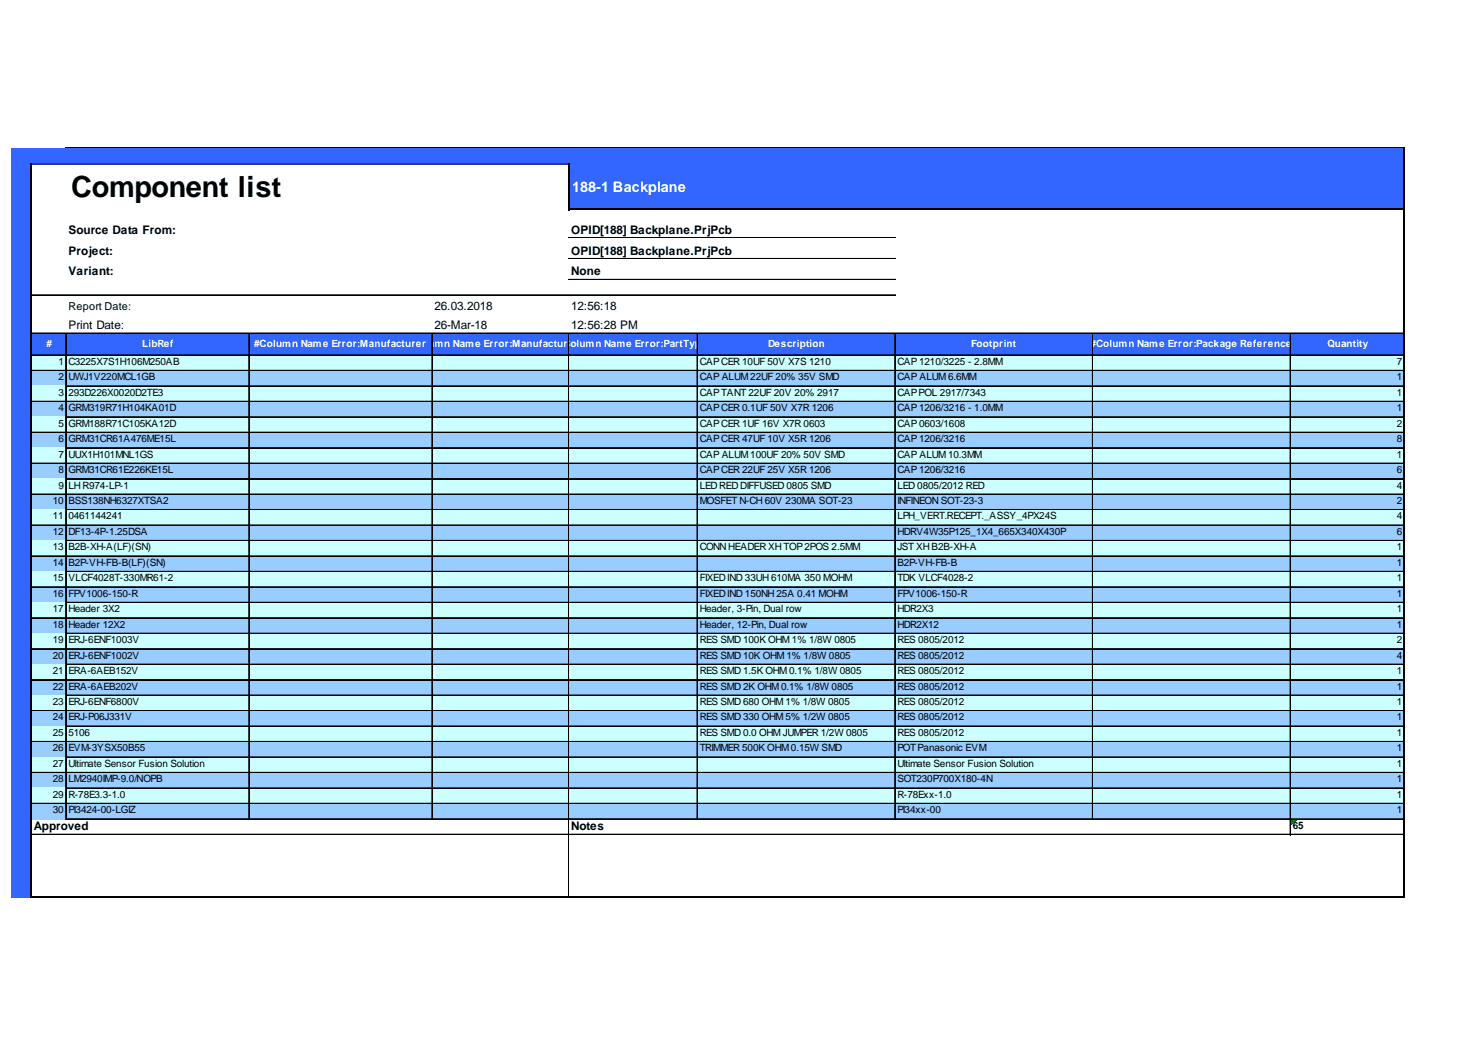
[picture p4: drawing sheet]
<svg xmlns="http://www.w3.org/2000/svg" width="297mm" height="210mm" viewBox="0 0 297 210" stroke-linecap="round" stroke-linejoin="round" font-family="sans-serif">
<defs><g id="words">
<text font-size="5.8" x="14.3" y="39.6">Component list</text>
<text font-size="2.9" fill="#fff" x="114.8" y="38.4">188-1 Backplane</text>
<g font-size="2.4">
<text x="13.7" y="46.8">Source Data From:</text>
<text x="114.6" y="46.8">OPID[188] Backplane.PrjPcb</text>
<text x="13.7" y="51">Project:</text>
<text x="114.6" y="51">OPID[188] Backplane.PrjPcb</text>
<text x="13.7" y="55.2">Variant:</text>
<text x="114.6" y="55.2">None</text>
<text x="13.7" y="66">Print Date:</text>
<text x="87.2" y="62.2">26.03.2018</text>
<text x="87.2" y="66">26-Mar-18</text>
<text x="114.6" y="62.2">12:56:18</text>
<text x="114.6" y="66">12:56:28 PM</text>
<text x="6.8" y="166.5">Approved</text>
<text x="114.6" y="166.5">Notes</text>
</g>
<text font-size="2.2" x="13.7" y="62.2">Report Date:</text>
<g font-size="2" fill="#fff">
<text x="9.3" y="69.5">#</text>
<text x="28.5" y="69.5">LibRef</text>
<text x="51" y="69.5">#Column Name Error:Manufacturer</text>
<text x="81.5" y="69.5">#Colu</text>
<text x="87.1" y="69.5">mn Name Error:Manufacturer No</text>
<text x="111.8" y="69.5">#Column Name Error:PartType</text>
<text x="154" y="69.5">Description</text>
<text x="194.8" y="69.5">Footprint</text>
<text x="218.7" y="69.5">#</text>
<text x="219.8" y="69.5">Column Name Error:Package Reference</text>
<text x="266.2" y="69.5">Quantity</text>
</g>
<g font-size="2">
<text x="11.7" y="73.1">1</text>
<text x="11.7" y="76.2">2</text>
<text x="13.7" y="73.1">C3225X7S1H106M250AB</text>
<text x="13.7" y="76.2">UWJ1V220MCL1GB</text>
<text x="140.3" y="73.1">CAPCER 10UF 50V X7S 1210</text>
<text x="140.3" y="76.2">CAP ALUM22UF 20% 35V SMD</text>
<text x="180" y="73.1">CAP1210/3225 - 2.8MM</text>
<text x="180" y="76.2">CAP ALUM6.6MM</text>
<text x="280.1" y="73.1">7</text>
<text x="280.1" y="76.2">1</text>
<text x="11.7" y="79.3">3</text>
<text x="11.7" y="82.4">4</text>
<text x="13.7" y="79.3">293D226X0020D2TE3</text>
<text x="13.7" y="82.4">GRM319R71H104KA01D</text>
<text x="140.3" y="79.3">CAPTANT 22UF 20V 20% 2917</text>
<text x="140.3" y="82.4">CAPCER 0.1UF 50V X7R 1206</text>
<text x="180" y="79.3">CAPPOL 2917/7343</text>
<text x="180" y="82.4">CAP1206/3216 - 1.0MM</text>
<text x="280.1" y="79.3">1</text>
<text x="280.1" y="82.4">1</text>
<text x="11.7" y="85.5">5</text>
<text x="11.7" y="88.6">6</text>
<text x="13.7" y="85.5">GRM188R71C105KA12D</text>
<text x="13.7" y="88.6">GRM31CR61A476ME15L</text>
<text x="140.3" y="85.5">CAPCER 1UF 16V X7R 0603</text>
<text x="140.3" y="88.6">CAPCER 47UF 10V X5R 1206</text>
<text x="180" y="85.5">CAP0603/1608</text>
<text x="180" y="88.6">CAP1206/3216</text>
<text x="280.1" y="85.5">2</text>
<text x="280.1" y="88.6">8</text>
<text x="11.7" y="91.7">7</text>
<text x="11.7" y="94.8">8</text>
<text x="13.7" y="91.7">UUX1H101MNL1GS</text>
<text x="13.7" y="94.8">GRM31CR61E226KE15L</text>
<text x="140.3" y="91.7">CAP ALUM100UF 20% 50V SMD</text>
<text x="140.3" y="94.8">CAPCER 22UF 25V X5R 1206</text>
<text x="180" y="91.7">CAP ALUM10.3MM</text>
<text x="180" y="94.8">CAP1206/3216</text>
<text x="280.1" y="91.7">1</text>
<text x="280.1" y="94.8">6</text>
<text x="10.6" y="101">10</text>
<text x="11.7" y="97.9">9</text>
<text x="13.7" y="97.9">LHR974-LP-1</text>
<text x="13.7" y="101">BSS138NH6327XTSA2</text>
<text x="140.3" y="97.9">LEDREDDIFFUSED 0805 SMD</text>
<text x="140.3" y="101">MOSFET N-CH 60V 230MA SOT-23</text>
<text x="180" y="97.9">LED 0805/2012 RED</text>
<text x="180" y="101">INFINEON SOT-23-3</text>
<text x="280.1" y="97.9">4</text>
<text x="280.1" y="101">2</text>
<text x="10.6" y="104.1">11</text>
<text x="10.6" y="107.2">12</text>
<text x="13.7" y="104.1">0461144241</text>
<text x="13.7" y="107.2">DF13-4P-1.25DSA</text>
<text x="180" y="104.1">LPH_VERT.RECEPT._ASSY_4PX24S</text>
<text x="180" y="107.2">HDRV4W35P125_1X4_665X340X430P</text>
<text x="280.1" y="104.1">4</text>
<text x="280.1" y="107.2">6</text>
<text x="10.6" y="110.3">13</text>
<text x="10.6" y="113.4">14</text>
<text x="13.7" y="110.3">B2B-XH-A(LF)(SN)</text>
<text x="13.7" y="113.4">B2P-VH-FB-B(LF)(SN)</text>
<text x="140.3" y="110.3">CONNHEADER XHTOP2POS 2.5MM</text>
<text x="180" y="110.3">JST XH B2B-XH-A</text>
<text x="180" y="113.4">B2P-VH-FB-B</text>
<text x="280.1" y="110.3">1</text>
<text x="280.1" y="113.4">1</text>
<text x="10.6" y="116.5">15</text>
<text x="10.6" y="119.6">16</text>
<text x="13.7" y="116.5">VLCF4028T-330MR61-2</text>
<text x="13.7" y="119.6">FPV1006-150-R</text>
<text x="140.3" y="116.5">FIXEDIND 33UH 610MA 350 MOHM</text>
<text x="140.3" y="119.6">FIXEDIND 150NH 25A 0.41 MOHM</text>
<text x="180" y="116.5">TDK VLCF4028-2</text>
<text x="180" y="119.6">FPV1006-150-R</text>
<text x="280.1" y="116.5">1</text>
<text x="280.1" y="119.6">1</text>
<text x="10.6" y="122.7">17</text>
<text x="10.6" y="125.8">18</text>
<text x="13.7" y="122.7">Header 3X2</text>
<text x="13.7" y="125.8">Header 12X2</text>
<text x="140.3" y="122.7">Header, 3-Pin, Dual row</text>
<text x="140.3" y="125.8">Header, 12-Pin, Dual row</text>
<text x="180" y="122.7">HDR2X3</text>
<text x="180" y="125.8">HDR2X12</text>
<text x="280.1" y="122.7">1</text>
<text x="280.1" y="125.8">1</text>
<text x="10.6" y="128.9">19</text>
<text x="13.7" y="128.9">ERJ-6ENF1003V</text>
<text x="140.3" y="128.9">RES SMD 100K OHM1% 1/8W 0805</text>
<text x="180" y="128.9">RES 0805/2012</text>
<text x="280.1" y="128.9">2</text>
<text x="10.6" y="132">20</text>
<text x="10.6" y="135.1">21</text>
<text x="13.7" y="132">ERJ-6ENF1002V</text>
<text x="13.7" y="135.1">ERA-6AEB152V</text>
<text x="140.3" y="132">RES SMD 10K OHM1% 1/8W 0805</text>
<text x="140.3" y="135.1">RES SMD 1.5K OHM0.1% 1/8W 0805</text>
<text x="180" y="132">RES 0805/2012</text>
<text x="180" y="135.1">RES 0805/2012</text>
<text x="280.1" y="132">4</text>
<text x="280.1" y="135.1">1</text>
<text x="10.6" y="138.2">22</text>
<text x="10.6" y="141.3">23</text>
<text x="13.7" y="138.2">ERA-6AEB202V</text>
<text x="13.7" y="141.3">ERJ-6ENF6800V</text>
<text x="140.3" y="138.2">RES SMD 2K OHM0.1% 1/8W 0805</text>
<text x="140.3" y="141.3">RES SMD 680 OHM1% 1/8W 0805</text>
<text x="180" y="138.2">RES 0805/2012</text>
<text x="180" y="141.3">RES 0805/2012</text>
<text x="280.1" y="138.2">1</text>
<text x="280.1" y="141.3">1</text>
<text x="10.6" y="144.4">24</text>
<text x="10.6" y="147.5">25</text>
<text x="13.7" y="144.4">ERJ-P06J331V</text>
<text x="13.7" y="147.5">5106</text>
<text x="140.3" y="144.4">RES SMD 330 OHM5% 1/2W 0805</text>
<text x="140.3" y="147.5">RES SMD 0.0 OHMJUMPER 1/2W 0805</text>
<text x="180" y="144.4">RES 0805/2012</text>
<text x="180" y="147.5">RES 0805/2012</text>
<text x="280.1" y="144.4">1</text>
<text x="280.1" y="147.5">1</text>
<text x="10.6" y="150.6">26</text>
<text x="10.6" y="153.7">27</text>
<text x="13.7" y="150.6">EVM-3YSX50B55</text>
<text x="13.7" y="153.7">Ultimate Sensor Fusion Solution</text>
<text x="140.3" y="150.6">TRIMMER 500K OHM0.15W SMD</text>
<text x="180" y="150.6">POTPanasonic EVM</text>
<text x="180" y="153.7">Ultimate Sensor Fusion Solution</text>
<text x="280.1" y="150.6">1</text>
<text x="280.1" y="153.7">1</text>
<text x="10.6" y="156.8">28</text>
<text x="10.6" y="159.9">29</text>
<text x="13.7" y="156.8">LM2940IMP-9.0/NOPB</text>
<text x="13.7" y="159.9">R-78E3.3-1.0</text>
<text x="180" y="156.8">SOT230P700X180-4N</text>
<text x="180" y="159.9">R-78Exx-1.0</text>
<text x="280.1" y="156.8">1</text>
<text x="280.1" y="159.9">1</text>
<text x="10.6" y="163">30</text>
<text x="13.7" y="163">PI3424-00-LGIZ</text>
<text x="180" y="163">PI34xx-00</text>
<text x="259.3" y="166.1">65</text>
<text x="280.1" y="163">1</text>
</g>
</g></defs>
<g fill="#36f">
<path d="M2.3 29.7h279.5v3.3h-279.5z"/>
<path d="M2.3 32.8h4.1v9.3h-4.1z"/>
</g>
<path d="M6.2 32.8h108v9.3h-108z" fill="#fff"/>
<g fill="#36f">
<path d="M114 32.8h167.8v9.3h-167.8z"/>
<path d="M2.3 42h4.1v24.9h-4.1z"/>
</g>
<path d="M6.2 42h275.6v24.9h-275.6z" fill="#fff"/>
<g fill="#36f">
<path d="M2.3 66.8h279.5v4.5h-279.5z"/>
<path d="M2.3 71.1h4.1v3.3h-4.1z"/>
</g>
<path d="M6.2 71.1h275.6v3.3h-275.6z" fill="#cff"/>
<path d="M2.3 74.2h4.1v3.3h-4.1z" fill="#36f"/>
<path d="M6.2 74.2h275.6v3.3h-275.6z" fill="#9cf"/>
<path d="M2.3 77.3h4.1v3.3h-4.1z" fill="#36f"/>
<path d="M6.2 77.3h275.6v3.3h-275.6z" fill="#cff"/>
<path d="M2.3 80.4h4.1v3.3h-4.1z" fill="#36f"/>
<path d="M6.2 80.4h275.6v3.3h-275.6z" fill="#9cf"/>
<path d="M2.3 83.5h4.1v3.3h-4.1z" fill="#36f"/>
<path d="M6.2 83.5h275.6v3.3h-275.6z" fill="#cff"/>
<path d="M2.3 86.6h4.1v3.3h-4.1z" fill="#36f"/>
<path d="M6.2 86.6h275.6v3.3h-275.6z" fill="#9cf"/>
<path d="M2.3 89.7h4.1v3.3h-4.1z" fill="#36f"/>
<path d="M6.2 89.7h275.6v3.3h-275.6z" fill="#cff"/>
<path d="M2.3 92.8h4.1v3.3h-4.1z" fill="#36f"/>
<path d="M6.2 92.8h275.6v3.3h-275.6z" fill="#9cf"/>
<path d="M2.3 95.9h4.1v3.3h-4.1z" fill="#36f"/>
<path d="M6.2 95.9h275.6v3.3h-275.6z" fill="#cff"/>
<path d="M2.3 99h4.1v3.3h-4.1z" fill="#36f"/>
<path d="M6.2 99h275.6v3.3h-275.6z" fill="#9cf"/>
<path d="M2.3 102.1h4.1v3.3h-4.1z" fill="#36f"/>
<path d="M6.2 102.1h275.6v3.3h-275.6z" fill="#cff"/>
<path d="M2.3 105.2h4.1v3.3h-4.1z" fill="#36f"/>
<path d="M6.2 105.2h275.6v3.3h-275.6z" fill="#9cf"/>
<path d="M2.3 108.3h4.1v3.3h-4.1z" fill="#36f"/>
<path d="M6.2 108.3h275.6v3.3h-275.6z" fill="#cff"/>
<path d="M2.3 111.4h4.1v3.3h-4.1z" fill="#36f"/>
<path d="M6.2 111.4h275.6v3.3h-275.6z" fill="#9cf"/>
<path d="M2.3 114.5h4.1v3.3h-4.1z" fill="#36f"/>
<path d="M6.2 114.5h275.6v3.3h-275.6z" fill="#cff"/>
<path d="M2.3 117.6h4.1v3.3h-4.1z" fill="#36f"/>
<path d="M6.2 117.6h275.6v3.3h-275.6z" fill="#9cf"/>
<path d="M2.3 120.7h4.1v3.3h-4.1z" fill="#36f"/>
<path d="M6.2 120.7h275.6v3.3h-275.6z" fill="#cff"/>
<path d="M2.3 123.8h4.1v3.3h-4.1z" fill="#36f"/>
<path d="M6.2 123.8h275.6v3.3h-275.6z" fill="#9cf"/>
<path d="M2.3 126.9h4.1v3.3h-4.1z" fill="#36f"/>
<path d="M6.2 126.9h275.6v3.3h-275.6z" fill="#cff"/>
<path d="M2.3 130h4.1v3.3h-4.1z" fill="#36f"/>
<path d="M6.2 130h275.6v3.3h-275.6z" fill="#9cf"/>
<path d="M2.3 133.1h4.1v3.3h-4.1z" fill="#36f"/>
<path d="M6.2 133.1h275.6v3.3h-275.6z" fill="#cff"/>
<path d="M2.3 136.2h4.1v3.3h-4.1z" fill="#36f"/>
<path d="M6.2 136.2h275.6v3.3h-275.6z" fill="#9cf"/>
<path d="M2.3 139.3h4.1v3.3h-4.1z" fill="#36f"/>
<path d="M6.2 139.3h275.6v3.3h-275.6z" fill="#cff"/>
<path d="M2.3 142.4h4.1v3.3h-4.1z" fill="#36f"/>
<path d="M6.2 142.4h275.6v3.3h-275.6z" fill="#9cf"/>
<path d="M2.3 145.5h4.1v3.3h-4.1z" fill="#36f"/>
<path d="M6.2 145.5h275.6v3.3h-275.6z" fill="#cff"/>
<path d="M2.3 148.6h4.1v3.3h-4.1z" fill="#36f"/>
<path d="M6.2 148.6h275.6v3.3h-275.6z" fill="#9cf"/>
<path d="M2.3 151.7h4.1v3.3h-4.1z" fill="#36f"/>
<path d="M6.2 151.7h275.6v3.3h-275.6z" fill="#cff"/>
<path d="M2.3 154.8h4.1v3.3h-4.1z" fill="#36f"/>
<path d="M6.2 154.8h275.6v3.3h-275.6z" fill="#9cf"/>
<path d="M2.3 157.9h4.1v3.3h-4.1z" fill="#36f"/>
<path d="M6.2 157.9h275.6v3.3h-275.6z" fill="#cff"/>
<path d="M2.3 161h4.1v3.3h-4.1z" fill="#36f"/>
<path d="M6.2 161h275.6v3.3h-275.6z" fill="#9cf"/>
<path d="M2.3 164.1h4.1v3.3h-4.1z" fill="#36f"/>
<path d="M258.8 164.1h23v3.3h-23z" fill="#fff"/>
<path d="M258.9 164.3h1.1" fill="none" stroke="#008000" stroke-width=".2"/>
<path d="M258.9 164.3h1.1v.2h-1.1z" fill="#008000"/>
<path d="M258.9 164.5h.9" fill="none" stroke="#008000" stroke-width=".2"/>
<path d="M258.9 164.5h.9v.2h-.9z" fill="#008000"/>
<path d="M258.9 164.7h.8" fill="none" stroke="#008000" stroke-width=".2"/>
<path d="M258.9 164.7h.8v.2h-.8z" fill="#008000"/>
<path d="M258.9 164.9h.6" fill="none" stroke="#008000" stroke-width=".2"/>
<path d="M258.9 164.9h.6v.2h-.6z" fill="#008000"/>
<path d="M258.9 165.1h.4" fill="none" stroke="#008000" stroke-width=".2"/>
<path d="M258.9 165.1h.4v.1h-.4z" fill="#008000"/>
<path d="M258.9 165.2h.2" fill="none" stroke="#008000" stroke-width=".2"/>
<path d="M258.9 165.2h.2v.2h-.2z" fill="#008000"/>
<path d="M2.3 167.2h4.1v12.8h-4.1z" fill="#36f"/>
<path d="M6.2 32.7v147.3M114 32.7v9.4M281.6 29.6v150.4" fill="none" stroke="#000" stroke-width=".37"/>
<g fill="none" stroke="#000" stroke-width=".2">
<path d="M13.2 29.6h268.2M13.2 29.7h268.2M6.4 59.1h173.2M6.4 59.2h173.2M114 47.6h65.6M114 47.7h65.6M114 51.8h65.6M114 51.9h65.6M114 56h65.6M114 56.1h65.6M6.4 74.2h6.8M6.4 74.3h6.8"/>
<path d="M6.4 66.8h275M6.4 66.9h275M6.4 71.1h275M6.4 71.2h275M13.2 66.9v97.4M13.3 66.9v97.4M13.3 74.2h36.6M13.3 74.3h36.6M13.3 77.3h36.6M13.3 77.4h36.6M49.9 66.9v97.4M50 66.9v97.4"/>
<path d="M50.1 74.2h36.5M50.1 74.3h36.5M50.1 77.3h36.5M50.1 77.4h36.5M86.6 66.9v97.4M86.7 66.9v97.4M86.8 74.2h27.2M86.8 74.3h27.2M86.8 77.3h27.2M86.8 77.4h27.2M114 66.9v112.7M114.1 66.9v112.7"/>
<path d="M114.2 74.2h25.6M114.2 74.3h25.6M114.2 77.3h25.6M114.2 77.4h25.6M139.8 66.9v97.4M139.9 66.9v97.4M140 74.2h39.4M140 74.3h39.4M140 77.3h39.4M140 77.4h39.4M179.4 66.9v97.4M179.5 66.9v97.4"/>
<path d="M179.6 74.2h39.5M179.6 74.3h39.5M179.6 77.3h39.5M179.6 77.4h39.5M219.1 66.9v97.4M219.2 66.9v97.4M219.3 74.2h39.5M219.3 74.3h39.5M219.3 77.3h39.5M219.3 77.4h39.5M258.8 66.9v100.5M258.9 74.2h22.5"/>
<path d="M258.9 74.3h22.5M258.9 77.3h22.5M258.9 77.4h22.5M6.4 80.4h6.8M6.4 80.5h6.8M6.4 86.6h6.8M6.4 86.7h6.8M6.4 92.8h6.8M6.4 92.9h6.8M6.4 99h6.8M6.4 99.1h6.8M13.3 80.4h36.6"/>
<path d="M13.3 80.5h36.6M13.3 83.5h36.6M13.3 83.6h36.6M13.3 86.6h36.6M13.3 86.7h36.6M13.3 89.7h36.6M13.3 89.8h36.6M13.3 92.8h36.6M13.3 92.9h36.6M13.3 95.9h36.6M13.3 96h36.6M13.3 99h36.6"/>
<path d="M13.3 99.1h36.6M50.1 80.4h36.5M50.1 80.5h36.5M50.1 83.5h36.5M50.1 83.6h36.5M50.1 86.6h36.5M50.1 86.7h36.5M50.1 89.7h36.5M50.1 89.8h36.5M50.1 92.8h36.5M50.1 92.9h36.5M50.1 95.9h36.5"/>
<path d="M50.1 96h36.5M50.1 99h36.5M50.1 99.1h36.5M86.8 80.4h27.2M86.8 80.5h27.2M86.8 83.5h27.2M86.8 83.6h27.2M86.8 86.6h27.2M86.8 86.7h27.2M86.8 89.7h27.2M86.8 89.8h27.2M86.8 92.8h27.2"/>
<path d="M86.8 92.9h27.2M86.8 95.9h27.2M86.8 96h27.2M86.8 99h27.2M86.8 99.1h27.2M114.2 80.4h25.6M114.2 80.5h25.6M114.2 83.5h25.6M114.2 83.6h25.6M114.2 86.6h25.6M114.2 86.7h25.6M114.2 89.7h25.6"/>
<path d="M114.2 89.8h25.6M114.2 92.8h25.6M114.2 92.9h25.6M114.2 95.9h25.6M114.2 96h25.6M114.2 99h25.6M114.2 99.1h25.6M140 80.4h39.4M140 80.5h39.4M140 83.5h39.4M140 83.6h39.4M140 86.6h39.4"/>
<path d="M140 86.7h39.4M140 89.7h39.4M140 89.8h39.4M140 92.8h39.4M140 92.9h39.4M140 95.9h39.4M140 96h39.4M140 99h39.4M140 99.1h39.4M179.6 80.4h39.5M179.6 80.5h39.5M179.6 83.5h39.5"/>
<path d="M179.6 83.6h39.5M179.6 86.6h39.5M179.6 86.7h39.5M179.6 89.7h39.5M179.6 89.8h39.5M179.6 92.8h39.5M179.6 92.9h39.5M179.6 95.9h39.5M179.6 96h39.5M179.6 99h39.5M179.6 99.1h39.5M219.3 80.4h39.5"/>
<path d="M219.3 80.5h39.5M219.3 83.5h39.5M219.3 83.6h39.5M219.3 86.6h39.5M219.3 86.7h39.5M219.3 89.7h39.5M219.3 89.8h39.5M219.3 92.8h39.5M219.3 92.9h39.5M219.3 95.9h39.5M219.3 96h39.5M219.3 99h39.5"/>
<path d="M219.3 99.1h39.5M258.9 80.4h22.5M258.9 80.5h22.5M258.9 83.5h22.5M258.9 83.6h22.5M258.9 86.6h22.5M258.9 86.7h22.5M258.9 89.7h22.5M258.9 89.8h22.5M258.9 92.8h22.5M258.9 92.9h22.5M258.9 95.9h22.5"/>
<path d="M258.9 96h22.5M258.9 99h22.5M258.9 99.1h22.5M6.4 105.2h6.8M6.4 105.3h6.8M6.4 111.4h6.8M6.4 111.5h6.8M6.4 117.6h6.8M6.4 117.7h6.8M13.3 102.1h36.6M13.3 102.2h36.6M13.3 105.2h36.6"/>
<path d="M13.3 105.3h36.6M13.3 108.3h36.6M13.3 108.4h36.6M13.3 111.4h36.6M13.3 111.5h36.6M13.3 114.5h36.6M13.3 114.6h36.6M13.3 117.6h36.6M13.3 117.7h36.6M50.1 102.1h36.5M50.1 102.2h36.5M50.1 105.2h36.5"/>
<path d="M50.1 105.3h36.5M50.1 108.3h36.5M50.1 108.4h36.5M50.1 111.4h36.5M50.1 111.5h36.5M50.1 114.5h36.5M50.1 114.6h36.5M50.1 117.6h36.5M50.1 117.7h36.5M86.8 102.1h27.2M86.8 102.2h27.2M86.8 105.2h27.2"/>
<path d="M86.8 105.3h27.2M86.8 108.3h27.2M86.8 108.4h27.2M86.8 111.4h27.2M86.8 111.5h27.2M86.8 114.5h27.2M86.8 114.6h27.2M86.8 117.6h27.2M86.8 117.7h27.2M114.2 102.1h25.6M114.2 102.2h25.6M114.2 105.2h25.6"/>
<path d="M114.2 105.3h25.6M114.2 108.3h25.6M114.2 108.4h25.6M114.2 111.4h25.6M114.2 111.5h25.6M114.2 114.5h25.6M114.2 114.6h25.6M114.2 117.6h25.6M114.2 117.7h25.6M140 102.1h39.4M140 102.2h39.4M140 105.2h39.4"/>
<path d="M140 105.3h39.4M140 108.3h39.4M140 108.4h39.4M140 111.4h39.4M140 111.5h39.4M140 114.5h39.4M140 114.6h39.4M140 117.6h39.4M140 117.7h39.4M179.6 102.1h39.5M179.6 102.2h39.5M179.6 105.2h39.5"/>
<path d="M179.6 105.3h39.5M179.6 108.3h39.5M179.6 108.4h39.5M179.6 111.4h39.5M179.6 111.5h39.5M179.6 114.5h39.5M179.6 114.6h39.5M179.6 117.6h39.5M179.6 117.7h39.5M219.3 102.1h39.5M219.3 102.2h39.5M219.3 105.2h39.5"/>
<path d="M219.3 105.3h39.5M219.3 108.3h39.5M219.3 108.4h39.5M219.3 111.4h39.5M219.3 111.5h39.5M219.3 114.5h39.5M219.3 114.6h39.5M219.3 117.6h39.5M219.3 117.7h39.5M258.9 102.1h22.5M258.9 102.2h22.5M258.9 105.2h22.5"/>
<path d="M258.9 105.3h22.5M258.9 108.3h22.5M258.9 108.4h22.5M258.9 111.4h22.5M258.9 111.5h22.5M258.9 114.5h22.5M258.9 114.6h22.5M258.9 117.6h22.5M258.9 117.7h22.5M6.4 123.8h6.8M6.4 123.9h6.8M6.4 130h6.8"/>
<path d="M6.4 130.1h6.8M6.4 136.2h6.8M6.4 136.3h6.8M13.3 120.7h36.6M13.3 120.8h36.6M13.3 123.8h36.6M13.3 123.9h36.6M13.3 126.9h36.6M13.3 127h36.6M13.3 130h36.6M13.3 130.1h36.6M13.3 133.1h36.6"/>
<path d="M13.3 133.2h36.6M13.3 136.2h36.6M13.3 136.3h36.6M13.3 139.3h36.6M13.3 139.4h36.6M50.1 120.7h36.5M50.1 120.8h36.5M50.1 123.8h36.5M50.1 123.9h36.5M50.1 126.9h36.5M50.1 127h36.5M50.1 130h36.5"/>
<path d="M50.1 130.1h36.5M50.1 133.1h36.5M50.1 133.2h36.5M50.1 136.2h36.5M50.1 136.3h36.5M50.1 139.3h36.5M50.1 139.4h36.5M86.8 120.7h27.2M86.8 120.8h27.2M86.8 123.8h27.2M86.8 123.9h27.2M86.8 126.9h27.2"/>
<path d="M86.8 127h27.2M86.8 130h27.2M86.8 130.1h27.2M86.8 133.1h27.2M86.8 133.2h27.2M86.8 136.2h27.2M86.8 136.3h27.2M86.8 139.3h27.2M86.8 139.4h27.2M114.2 120.7h25.6M114.2 120.8h25.6M114.2 123.8h25.6"/>
<path d="M114.2 123.9h25.6M114.2 126.9h25.6M114.2 127h25.6M114.2 130h25.6M114.2 130.1h25.6M114.2 133.1h25.6M114.2 133.2h25.6M114.2 136.2h25.6M114.2 136.3h25.6M114.2 139.3h25.6M114.2 139.4h25.6M140 120.7h39.4"/>
<path d="M140 120.8h39.4M140 123.8h39.4M140 123.9h39.4M140 126.9h39.4M140 127h39.4M140 130h39.4M140 130.1h39.4M140 133.1h39.4M140 133.2h39.4M140 136.2h39.4M140 136.3h39.4M140 139.3h39.4"/>
<path d="M140 139.4h39.4M179.6 120.7h39.5M179.6 120.8h39.5M179.6 123.8h39.5M179.6 123.9h39.5M179.6 126.9h39.5M179.6 127h39.5M179.6 130h39.5M179.6 130.1h39.5M179.6 133.1h39.5M179.6 133.2h39.5M179.6 136.2h39.5"/>
<path d="M179.6 136.3h39.5M179.6 139.3h39.5M179.6 139.4h39.5M219.3 120.7h39.5M219.3 120.8h39.5M219.3 123.8h39.5M219.3 123.9h39.5M219.3 126.9h39.5M219.3 127h39.5M219.3 130h39.5M219.3 130.1h39.5M219.3 133.1h39.5"/>
<path d="M219.3 133.2h39.5M219.3 136.2h39.5M219.3 136.3h39.5M219.3 139.3h39.5M219.3 139.4h39.5M258.9 120.7h22.5M258.9 120.8h22.5M258.9 123.8h22.5M258.9 123.9h22.5M258.9 126.9h22.5M258.9 127h22.5M258.9 130h22.5"/>
<path d="M258.9 130.1h22.5M258.9 133.1h22.5M258.9 133.2h22.5M258.9 136.2h22.5M258.9 136.3h22.5M258.9 139.3h22.5M258.9 139.4h22.5M6.4 142.4h6.8M6.4 142.5h6.8M6.4 148.6h6.8M6.4 148.7h6.8M6.4 154.8h6.8"/>
<path d="M6.4 154.9h6.8M13.3 142.4h36.6M13.3 142.5h36.6M13.3 145.5h36.6M13.3 145.6h36.6M13.3 148.6h36.6M13.3 148.7h36.6M13.3 151.7h36.6M13.3 151.8h36.6M13.3 154.8h36.6M13.3 154.9h36.6M13.3 157.9h36.6"/>
<path d="M13.3 158h36.6M50.1 142.4h36.5M50.1 142.5h36.5M50.1 145.5h36.5M50.1 145.6h36.5M50.1 148.6h36.5M50.1 148.7h36.5M50.1 151.7h36.5M50.1 151.8h36.5M50.1 154.8h36.5M50.1 154.9h36.5M50.1 157.9h36.5"/>
<path d="M50.1 158h36.5M86.8 142.4h27.2M86.8 142.5h27.2M86.8 145.5h27.2M86.8 145.6h27.2M86.8 148.6h27.2M86.8 148.7h27.2M86.8 151.7h27.2M86.8 151.8h27.2M86.8 154.8h27.2M86.8 154.9h27.2M86.8 157.9h27.2"/>
<path d="M86.8 158h27.2M114.2 142.4h25.6M114.2 142.5h25.6M114.2 145.5h25.6M114.2 145.6h25.6M114.2 148.6h25.6M114.2 148.7h25.6M114.2 151.7h25.6M114.2 151.8h25.6M114.2 154.8h25.6M114.2 154.9h25.6M114.2 157.9h25.6"/>
<path d="M114.2 158h25.6M140 142.4h39.4M140 142.5h39.4M140 145.5h39.4M140 145.6h39.4M140 148.6h39.4M140 148.7h39.4M140 151.7h39.4M140 151.8h39.4M140 154.8h39.4M140 154.9h39.4M140 157.9h39.4"/>
<path d="M140 158h39.4M179.6 142.4h39.5M179.6 142.5h39.5M179.6 145.5h39.5M179.6 145.6h39.5M179.6 148.6h39.5M179.6 148.7h39.5M179.6 151.7h39.5M179.6 151.8h39.5M179.6 154.8h39.5M179.6 154.9h39.5M179.6 157.9h39.5"/>
<path d="M179.6 158h39.5M219.3 142.4h39.5M219.3 142.5h39.5M219.3 145.5h39.5M219.3 145.6h39.5M219.3 148.6h39.5M219.3 148.7h39.5M219.3 151.7h39.5M219.3 151.8h39.5M219.3 154.8h39.5M219.3 154.9h39.5M219.3 157.9h39.5"/>
<path d="M219.3 158h39.5M258.9 142.4h22.5M258.9 142.5h22.5M258.9 145.5h22.5M258.9 145.6h22.5M258.9 148.6h22.5M258.9 148.7h22.5M258.9 151.7h22.5M258.9 151.8h22.5M258.9 154.8h22.5M258.9 154.9h22.5M258.9 157.9h22.5"/>
<path d="M258.9 158h22.5M6.4 161h6.8M6.4 161.1h6.8M6.4 167.2h275M6.4 167.3h275M13.3 161h36.6M13.3 161.1h36.6M13.3 164.1h36.6M13.3 164.2h36.6M50.1 161h36.5M50.1 161.1h36.5M50.1 164.1h89.7"/>
<path d="M50.1 164.2h89.7M86.8 161h27.2M86.8 161.1h27.2M114.2 161h25.6M114.2 161.1h25.6M140 161h39.4M140 161.1h39.4M140 164.1h39.4M140 164.2h39.4M179.6 161h39.5M179.6 161.1h39.5M179.6 164.1h39.5"/>
<path d="M179.6 164.2h39.5M219.3 161h39.5M219.3 161.1h39.5M219.3 164.1h39.5M219.3 164.2h39.5M258.9 161h22.5M258.9 161.1h22.5M258.9 164.1h22.5M258.9 164.2h22.5"/>
</g>
<path d="M6.4 32.8h107.4" fill="none" stroke="#339" stroke-width=".36"/>
<path d="M114.2 42h167.6M6.4 179.8h275.4" fill="none" stroke="#000" stroke-width=".36"/>
<use href="#words"/>
</svg>
